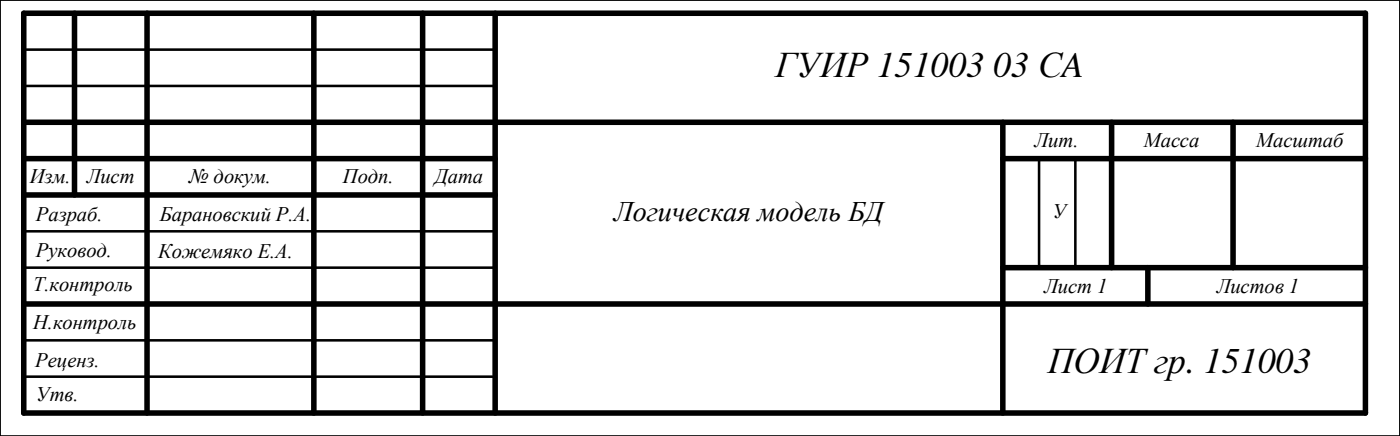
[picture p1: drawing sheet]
<svg xmlns="http://www.w3.org/2000/svg" width="193mm" height="60mm" viewBox="0 0 193 60" stroke-linecap="round" stroke-linejoin="round" font-family="sans-serif">
<defs><g id="words">
<g font-size="5">
<text x="107" y="10.5">ГУИР 151003 03 СA</text>
<text x="144.5" y="51.4">ПОИТ гр. 151003</text>
</g>
<text font-size="3.9" x="84.6" y="30.5">Логическая модель БД</text>
<g font-size="2.8">
<text x="142.6" y="20.2">Лит.</text>
<text x="157.7" y="20.2">Масса</text>
<text x="173.2" y="20.2">Масштаб</text>
<text x="4.1" y="25.2">Изм.</text>
<text x="12" y="25.2">Лист</text>
<text x="26.1" y="25.2">№ докум.</text>
<text x="47.3" y="25.2">Подп.</text>
<text x="60" y="25.2">Дата</text>
<text x="145.1" y="30">У</text>
<text x="5" y="35.3">Руковод.</text>
<text x="5" y="30.4">Разраб.</text>
<text x="21.8" y="35.4">Кожемяко Е.А.</text>
<text x="22" y="30.4">Барановский Р.А.</text>
<text x="4.6" y="40.1">Т.контроль</text>
<text x="144" y="40.3">Лист 1</text>
<text x="167.8" y="40.3">Листов 1</text>
<text x="4.6" y="45.3">Н.контроль</text>
<text x="4.9" y="50.5">Реценз.</text>
<text x="5" y="55.2">Утв.</text>
</g>
</g></defs>
<path d="M0 0h193v60h-193z" fill="none" stroke="#000" stroke-width=".25"/>
<g fill="none" stroke="#000" stroke-width=".76">
<path d="M3.3 1.8h185v55h-185zM3.3 16.8h185M10.3 1.8v25M20.3 1.8v55M43.3 1.8v55M58.3 1.8v55M68.3 1.8v55M138.3 16.8v40M153.3 16.8v20M170 16.8v20M3.3 26.8h65M3.3 21.8h65"/>
<path d="M138.3 21.8h50M138.3 36.8h50M158.3 36.8v5M3.3 41.8h185"/>
</g>
<path d="M3.3 11.8h65M3.3 6.8h65M3.3 36.8h65M3.3 31.8h65M143.3 21.8v15M148.3 21.8v15M3.3 51.8h65M3.3 46.8h65" fill="none" stroke="#000" stroke-width=".35"/>
<use href="#words"/>
</svg>
